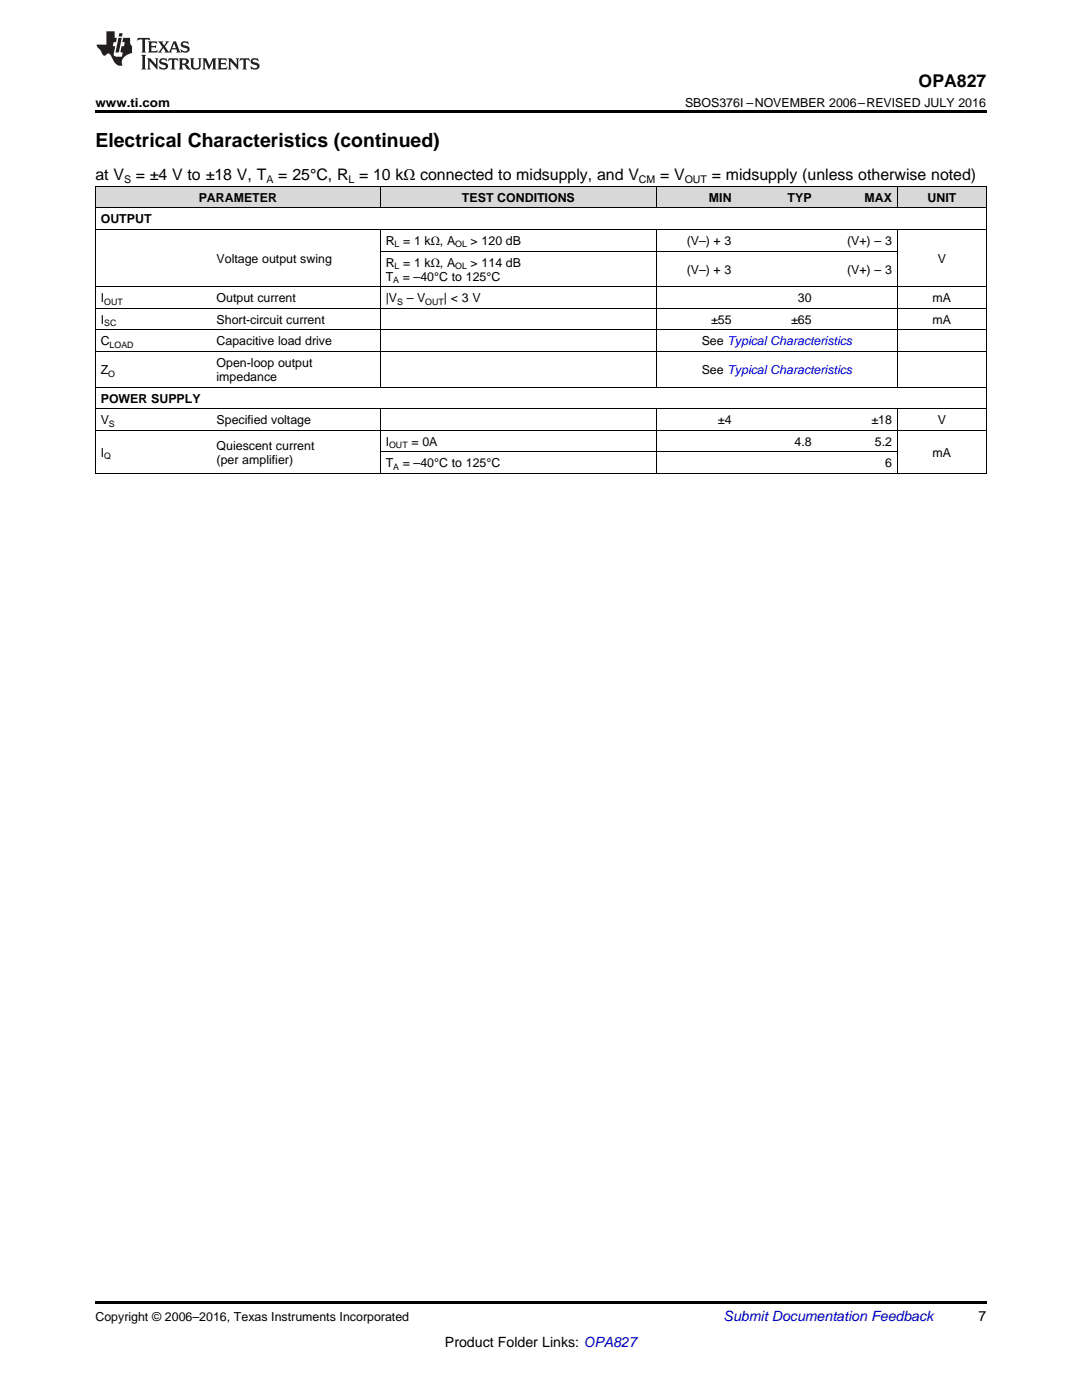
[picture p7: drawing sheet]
<svg xmlns="http://www.w3.org/2000/svg" width="216mm" height="279mm" viewBox="0 0 216 279" stroke-linecap="round" stroke-linejoin="round" font-family="sans-serif">
<defs><g id="words">
<text font-size="3.9" x="19" y="29.3">Electrical Characteristics (continued)</text>
<text font-size="3.5" x="183.3" y="17.3">OPA827</text>
<g font-size="3.2">
<text x="19" y="36">at V</text>
<text x="27.1" y="36">= ±4 V to ±18 V, T</text>
<text x="55.5" y="36">= 25°C, R = 10 kΩ connected to midsupply, and V</text>
<text x="131.7" y="36">= V</text>
<text x="142" y="36">= midsupply (unless otherwise noted)</text>
</g>
<text font-size="2.8" fill="#0000c8" x="144.4" y="263.6">Submit Documentation Feedback</text>
<g font-size="2.8">
<text x="195.3" y="263.6">7</text>
<text x="88.8" y="268.9">Product Folder Links: OPA827</text>
</g>
<g font-size="2.5">
<text x="19" y="21.4">www.ti.com</text>
<text x="136.7" y="21.4">SBOS376I –NOVEMBER 2006–REVISED JULY 2016</text>
<text x="39.7" y="40.3">PARAMETER</text>
<text x="92.2" y="40.3">TEST CONDITIONS</text>
<text x="141.5" y="40.3">MIN</text>
<text x="157.2" y="40.3">TYP</text>
<text x="172.5" y="40.3">MAX</text>
<text x="185.1" y="40.3">UNIT</text>
<text x="20.1" y="44.6">OUTPUT</text>
<text x="43.2" y="52.5">Voltage output swing</text>
<text x="77" y="48.9">R = 1 kΩ, A</text>
<text x="77" y="53.2">R = 1 kΩ, A</text>
<text x="93.9" y="48.9">&gt; 120 dB</text>
<text x="93.9" y="53.2">&gt; 114 dB</text>
<text x="137" y="48.9">(V–) + 3</text>
<text x="169" y="48.9">(V+) – 3</text>
<text x="187.1" y="52.5">V</text>
<text x="77" y="56">T</text>
<text x="80.4" y="56">= –40°C to 125°C</text>
<text x="137" y="54.6">(V–) + 3</text>
<text x="169" y="54.6">(V+) – 3</text>
<text x="20.1" y="60.3">I</text>
<text x="20.1" y="64.6">I</text>
<text x="43.2" y="60.3">Output current</text>
<text x="43.2" y="64.6">Short-circuit current</text>
<text x="77" y="60.3">|V</text>
<text x="81.1" y="60.3">– V</text>
<text x="88.6" y="60.3">| &lt; 3 V</text>
<text x="141.9" y="64.6">±55</text>
<text x="157.9" y="64.6">±65</text>
<text x="159.2" y="60.3">30</text>
<text x="186.1" y="60.3">mA</text>
<text x="186.1" y="64.6">mA</text>
<text x="20.1" y="68.9">C</text>
<text x="43.2" y="68.9">Capacitive load drive</text>
<text x="140" y="68.9">See Typical Characteristics</text>
<text x="20.1" y="74.6">Z</text>
<text x="43.2" y="73.2">Open-loop output</text>
<text x="43.2" y="76.1">impedance</text>
<text x="140" y="74.6">See Typical Characteristics</text>
<text x="20.1" y="80.4">POWER SUPPLY</text>
<text x="20.1" y="84.7">V</text>
<text x="43.2" y="84.7">Specified voltage</text>
<text x="43.2" y="89.7">Quiescent current</text>
<text x="77" y="89">I</text>
<text x="82.1" y="89">= 0A</text>
<text x="143.3" y="84.7">±4</text>
<text x="158.5" y="89">4.8</text>
<text x="173.9" y="84.7">±18</text>
<text x="174.6" y="89">5.2</text>
<text x="187.1" y="84.7">V</text>
<text x="20.1" y="91.1">I</text>
<text x="43.2" y="92.5">(per amplifier)</text>
<text x="77" y="93.3">T</text>
<text x="80.4" y="93.3">= –40°C to 125°C</text>
<text x="176.6" y="93.3">6</text>
<text x="186.1" y="91.1">mA</text>
<text x="19" y="263.6">Copyright © 2006–2016, Texas Instruments Incorporated</text>
</g>
<g font-size="2.1">
<text x="24.8" y="36.6">S</text>
<text x="53.2" y="36.6">A</text>
<text x="69.5" y="36.6">L</text>
<text x="127.5" y="36.6">CM</text>
<text x="136.6" y="36.6">OUT</text>
</g>
<g font-size="1.8">
<text x="78.7" y="49.4">L</text>
<text x="78.7" y="53.7">L</text>
<text x="90.8" y="49.4">OL</text>
<text x="90.8" y="53.7">OL</text>
<text x="78.5" y="56.5">A</text>
<text x="20.8" y="60.8">OUT</text>
<text x="20.8" y="65.1">SC</text>
<text x="79.2" y="60.8">S</text>
<text x="84.8" y="60.8">OUT</text>
<text x="21.9" y="69.4">LOAD</text>
<text x="21.6" y="75.1">O</text>
<text x="21.7" y="85.2">S</text>
<text x="77.6" y="89.5">OUT</text>
<text x="20.8" y="91.6">Q</text>
<text x="78.5" y="93.8">A</text>
</g>
</g></defs>
<g fill="#d8d8d8">
<path d="M19 37.3h12.5v4.3h-12.5z"/>
<path d="M31.5 37.3h10.7v4.3h-10.7z"/>
<path d="M42.2 37.3h33.7v4.3h-33.7z"/>
<path d="M75.9 37.3h55.2v4.3h-55.2z"/>
<path d="M131.1 37.3h15.9v4.3h-15.9z"/>
<path d="M147 37.3h16.1v4.3h-16.1z"/>
<path d="M163.1 37.3h16v4.3h-16z"/>
<path d="M179.1 37.3h17.7v4.3h-17.7z"/>
</g>
<path d="M19 22h177.8v.5h-177.8zM19 259.7h177.8v.5h-177.8z" fill="#000"/>
<g fill="none" stroke="#000" stroke-width=".2">
<path d="M19 37.2h177.8M19.1 37.2v57.3M75.9 37.2v4.4M131 37.2v4.4M179 37.2v4.4M196.8 37.2v57.3M19 57.2h177.8M19 45.8h177.8M19 41.5h177.8M75.9 45.9v31.4M75.9 50.1h103.1M131 45.9v31.4"/>
<path d="M179 45.9v31.4M19 77.3h177.8M19 70.1h177.8M19 65.8h177.8M19 61.5h177.8M19 94.5h177.8M19 85.9h177.8M19 81.6h177.8M75.9 81.6v12.9M75.9 90.2h103.1M131 81.6v12.9M179 81.6v12.9"/>
</g>
<g fill="#231f20">
<path d="M27.5 7.6l-.1 .5 .4-.2h.6v.1v2.1l-.2 .4h1l-.3-.4v-2.1l.1-.1h.5l.5 .2-.2-.5zM29.5 8.3l.2 .3v1.5l-.2 .4h1.8l.2-.6a1.04 1.04 0 0 1-1.3 .2v-.7h.6l.3 .2v-.6l-.3 .2h-.6v-.6l.8-.1 .4 .3-.2-.5zM31.5 8.3l.9 1.1-.9 1.1h.8l-.2-.2 .5-.7 .4 .7-.2 .2h1.5l-.1-.2 .1-.4h.9l.1 .4-.2 .2h1l-.3-.3-.7-1.9h-.5l-.9 2-.8-1 .9-1h-.8l.1 .3-.3 .5-.4-.6 .2-.2zM34.7 8.6l.4 1h-.7zM36.3 8.4a.63 .63 0 0 0-.2 .7 .63 .63 0 0 0 .6 .4l.6 .2 .1 .2a.75 .75 0 0 1-.7 .4 .75 .75 0 0 1-.6-.5l.1 .7 .1-.1a1.11 1.11 0 0 0 1.5-.6 1.13 1.13 0 0 0-1.2-.8l-.1-.4a1.04 1.04 0 0 1 1.2 .2l-.2-.5-.1 .1-.5-.2zM28.2 10.9l.2 .4v2.2l-.2 .4h1l-.3-.4v-2.2l.3-.4zM29.3 11.6l.3 .4v1.5l-.3 .4h.8l-.2-.4v-1.3l1.5 1.7v-1.9l.2-.4h-.7l.2 .4v.9l-1.1-1.3zM32 11.8a.62 .62 0 0 0-.2 .7 .62 .62 0 0 0 .6 .4l.6 .1 .1 .3a.76 .76 0 0 1-.7 .3 .76 .76 0 0 1-.6-.4l.1 .7 .1-.1a1.11 1.11 0 0 0 1.5-.6 1.13 1.13 0 0 0-1.2-.8l-.1-.4a1.04 1.04 0 0 1 1.2 .2l-.2-.6-.1 .1-.5-.1zM33.7 11.6l-.2 .6a.61 .61 0 0 1 .8-.3v1.6l-.2 .4h.9l-.2-.4v-1.6a.63 .63 0 0 1 .8 .3l-.2-.6zM35.6 11.6l.3 .4v1.5l-.3 .4h1l-.2-.2v-.8l.5 .2a.76 .76 0 0 0 1.2 .7l-1-1a.58 .58 0 0 0 .6-.5 .58 .58 0 0 0-.5-.6zM36.4 11.9h.1a.45 .45 0 0 1 .5 .1 .45 .45 0 0 1 .1 .5l-.7 .2zM37.9 11.6l.2 .2a2.17 2.17 0 0 0 .3 1.9 .99 .99 0 0 0 1.6-.6v-1.1l.2-.4h-.7l.2 .2a1.92 1.92 0 0 1-.2 1.8 .6 .6 0 0 1-.9-.5v-1.1l.2-.4zM40.4 11.6l.2 .4v1.5l-.2 .4h.7l-.2-.4v-1.4l.8 1.8 .8-1.8v1.4l-.2 .4h.9l-.2-.4v-1.5l.2-.4h-.8l-.6 1.5-.6-1.5zM43.4 11.6l.2 .4v1.5l-.2 .4h1.8l.2-.6a1.04 1.04 0 0 1-1.3 .1v-.6h.5l.4 .2v-.6l-.4 .2h-.5v-.7h.8l.3 .3-.1-.6zM45.5 11.6l.2 .4v1.5l-.2 .4h.7l-.2-.4v-1.3l1.5 1.7v-1.9l.2-.4h-.7l.2 .4v.9l-1.1-1.3zM47.9 11.6l-.1 .6a.61 .61 0 0 1 .8-.3v1.6l-.3 .4h1l-.3-.4 .1-1.6a.63 .63 0 0 1 .7 .3l-.1-.6zM50.2 11.8a.62 .62 0 0 0-.2 .7 .62 .62 0 0 0 .6 .4l.6 .1 .2 .3a.76 .76 0 0 1-.8 .3 .76 .76 0 0 1-.6-.4l.1 .7 .2-.1a1.11 1.11 0 0 0 1.5-.6 1.13 1.13 0 0 0-1.3-.8l-.1-.4a1.04 1.04 0 0 1 1.2 .2l-.1-.6-.2 .1-.5-.1z"/>
<path d="M21.2 6.3v2.6h-1.9l.1 .4 .7 .9a.91 .91 0 0 0 1 .8 .56 .56 0 0 1 .5-.3 .56 .56 0 0 1 .5 .3l.4 .8a1.53 1.53 0 0 0 1.9 1.2 1.54 1.54 0 0 1 1-2.1l.9-.3v-1.4a1.52 1.52 0 0 1-.3-1.6h-1.4l-.2 .8h.5l-.2 .8h-.4l-.2 1v.2l.4 .1-.2 .8a1.93 1.93 0 0 1-1.6-.3l.3-1.8h-.5l.2-.8h.4l.2-.8h-.4v-1.3zM23.6 7.6l-.6 2.9h.7l.6-2.9zM23.8 6.6l-.1 .7h.6l.2-.7z"/>
</g>
<use href="#words"/>
</svg>
